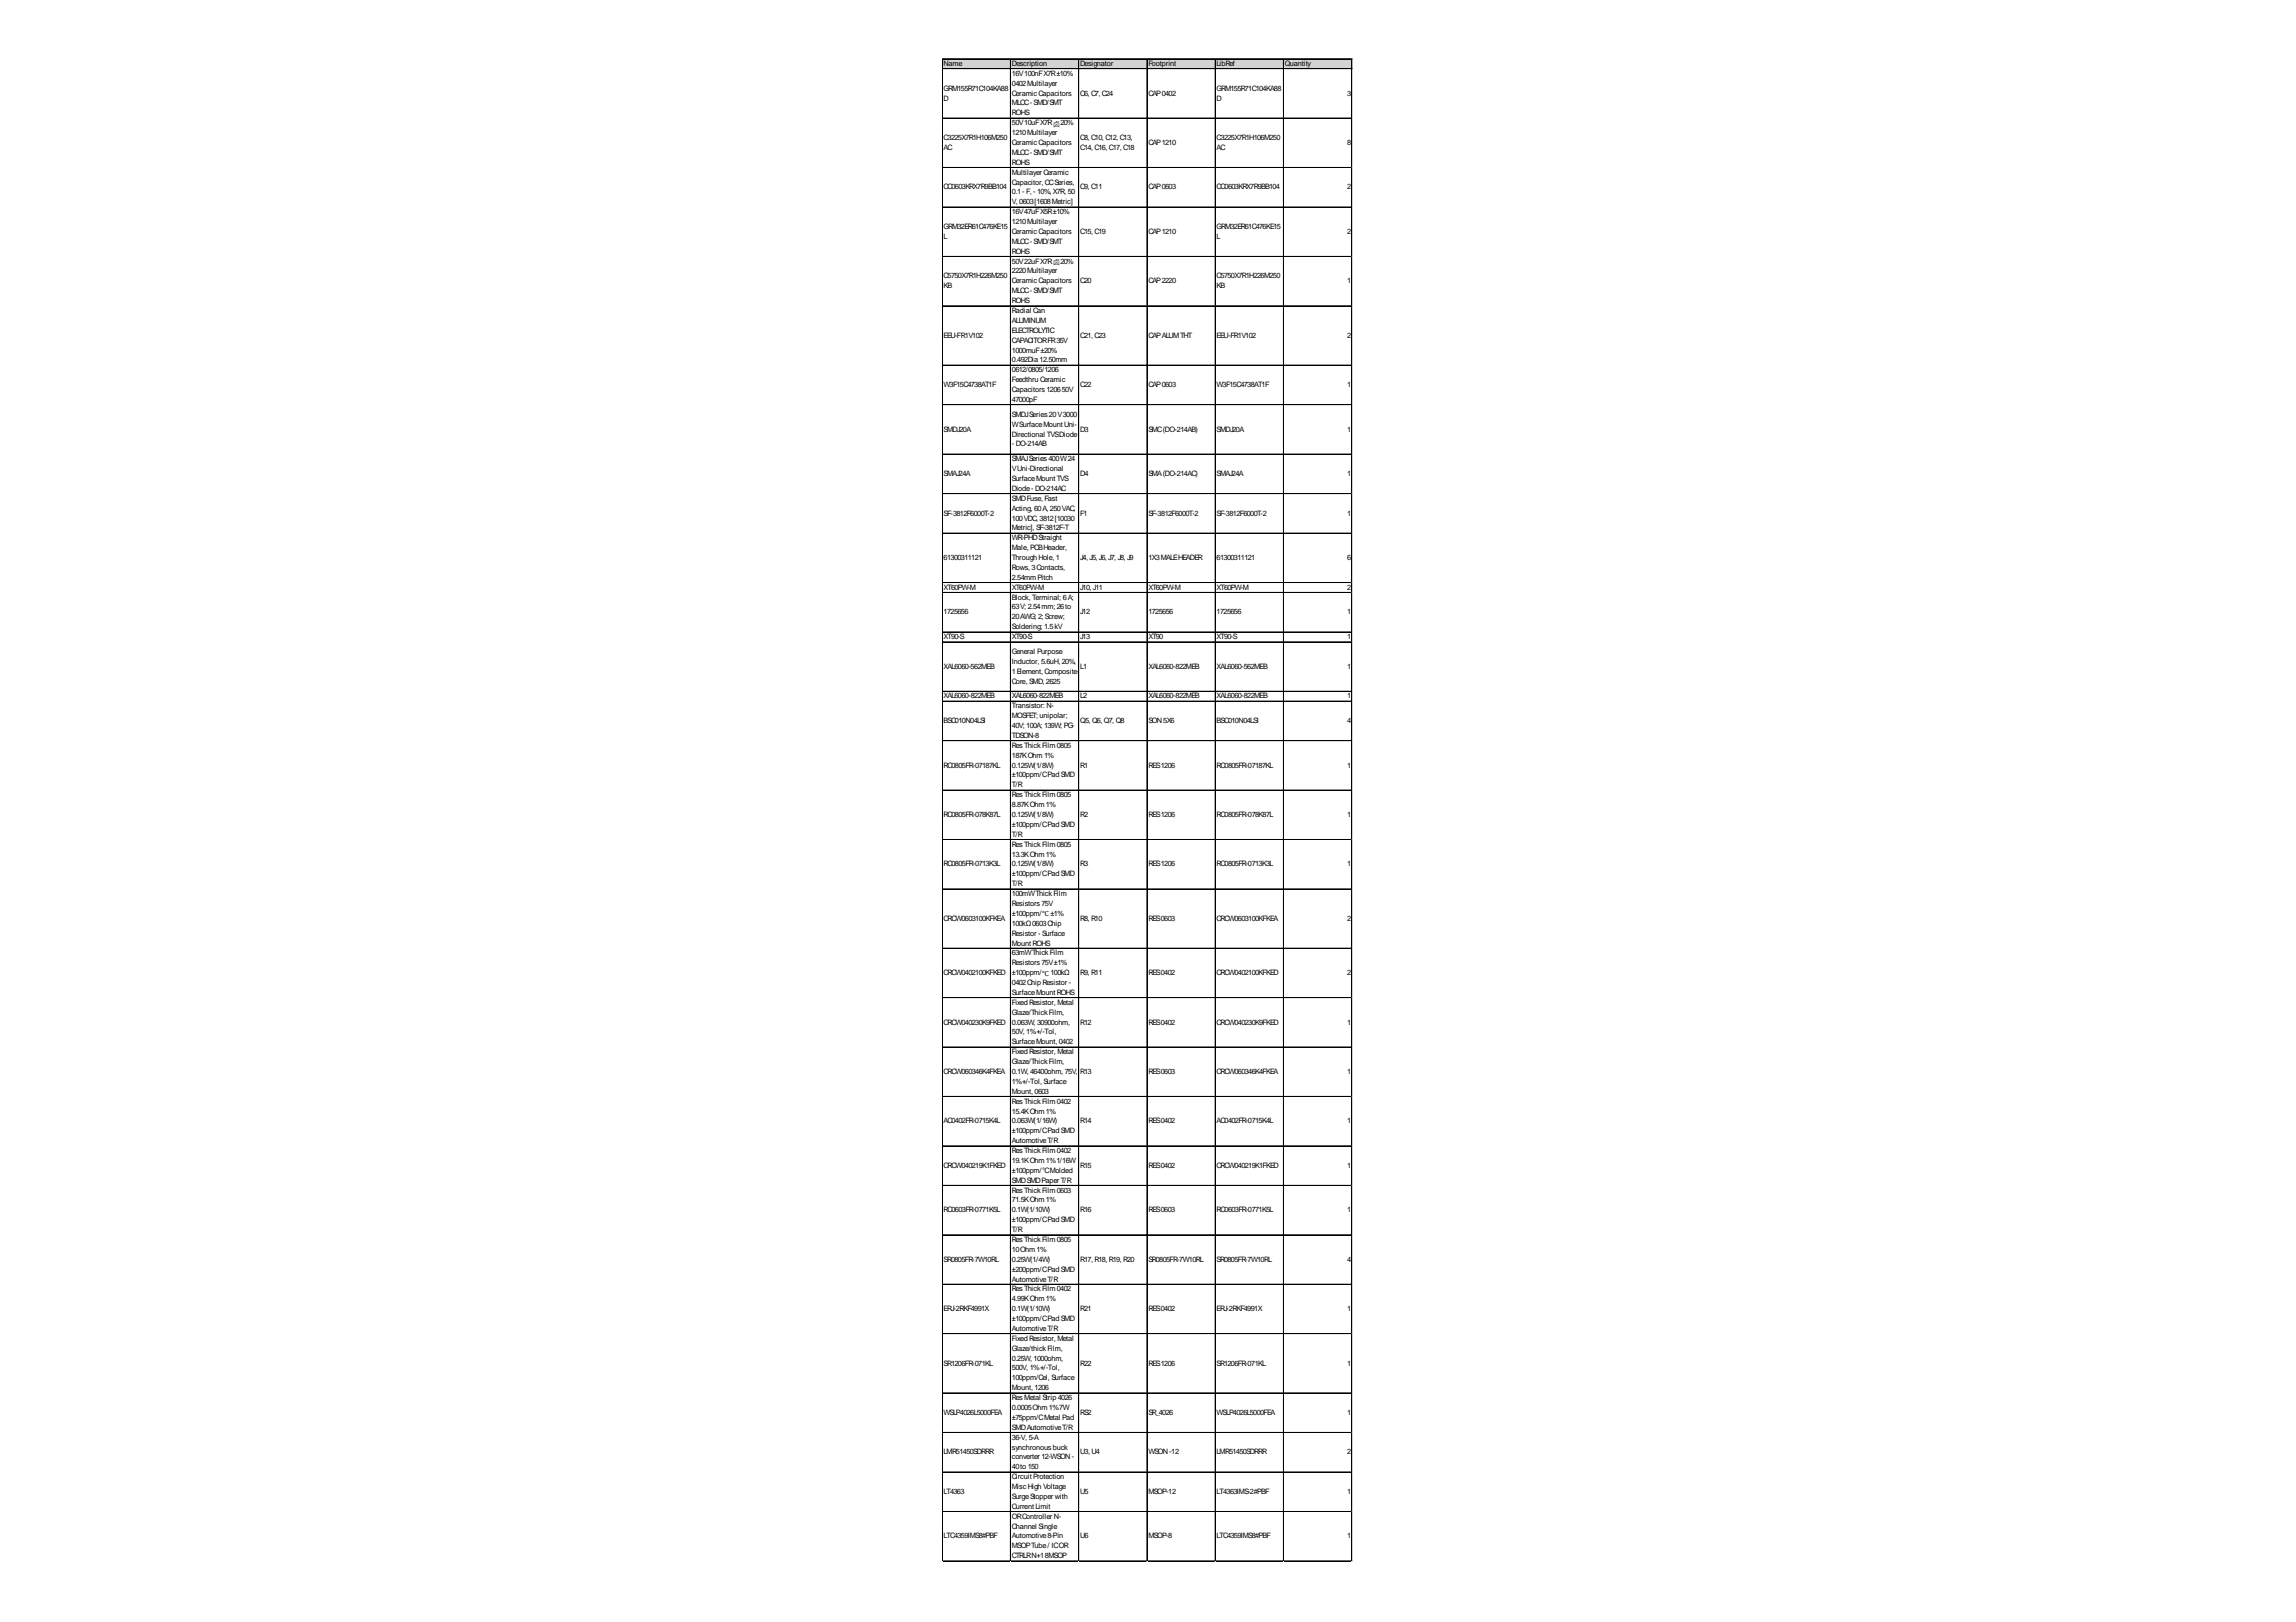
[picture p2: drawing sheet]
<svg xmlns="http://www.w3.org/2000/svg" width="297mm" height="210mm" viewBox="0 0 297 210" stroke-linecap="round" stroke-linejoin="round" font-family="sans-serif">
<defs><g id="words">
<g font-size="1">
<text x="122.1" y="8.5">Name</text>
<text x="122.1" y="11.7">GRM155R71C104KA88</text>
<text x="130.9" y="8.5">Description</text>
<text x="130.9" y="9.8">16V100nFX7R±10%</text>
<text x="130.9" y="11.1">0402Multilayer</text>
<text x="139.7" y="8.5">Designator</text>
<text x="148.6" y="8.5">Footprint</text>
<text x="157.4" y="8.5">LibRef</text>
<text x="157.4" y="11.7">GRM155R71C104KA88</text>
<text x="166.2" y="8.5">Quantity</text>
<text x="122.1" y="13">D</text>
<text x="130.9" y="12.4">CeramicCapacitors</text>
<text x="130.9" y="13.7">MLCC- SMD/SMT</text>
<text x="130.9" y="14.9">ROHS</text>
<text x="130.9" y="16.2">50V10uFX7R卤20%</text>
<text x="130.9" y="17.5">1210Multilayer</text>
<text x="139.7" y="12.4">C6, C7, C24</text>
<text x="148.6" y="12.4">CAP0402</text>
<text x="157.4" y="13">D</text>
<text x="174.3" y="12.4">3</text>
<text x="122.1" y="18.1">C3225X7R1H106M250</text>
<text x="122.1" y="19.4">AC</text>
<text x="130.9" y="18.8">CeramicCapacitors</text>
<text x="130.9" y="20">MLCC- SMD/SMT</text>
<text x="130.9" y="21.3">ROHS</text>
<text x="130.9" y="22.6">Multilayer Ceramic</text>
<text x="130.9" y="23.9">Capacitor, CCSeries,</text>
<text x="139.7" y="18.1">C8, C10, C12, C13,</text>
<text x="139.7" y="19.4">C14, C16, C17, C18</text>
<text x="148.6" y="18.8">CAP1210</text>
<text x="157.4" y="18.1">C3225X7R1H106M250</text>
<text x="157.4" y="19.4">AC</text>
<text x="174.3" y="18.8">8</text>
<text x="122.1" y="24.5">CC0603KRX7R9BB104</text>
<text x="122.1" y="29.6">GRM32ER61C476KE15</text>
<text x="130.9" y="25.2">0.1- F, - 10%, X7R, 50</text>
<text x="130.9" y="26.4">V, 0603[1608Metric]</text>
<text x="130.9" y="27.7">16V47uFX5R±10%</text>
<text x="130.9" y="29">1210Multilayer</text>
<text x="139.7" y="24.5">C9, C11</text>
<text x="148.6" y="24.5">CAP0603</text>
<text x="157.4" y="24.5">CC0603KRX7R9BB104</text>
<text x="157.4" y="29.6">GRM32ER61C476KE15</text>
<text x="174.3" y="24.5">2</text>
<text x="122.1" y="30.9">L</text>
<text x="130.9" y="30.3">CeramicCapacitors</text>
<text x="130.9" y="31.6">MLCC- SMD/SMT</text>
<text x="130.9" y="32.8">ROHS</text>
<text x="130.9" y="34.1">50V22uFX7R卤20%</text>
<text x="130.9" y="35.4">2220Multilayer</text>
<text x="139.7" y="30.3">C15, C19</text>
<text x="148.6" y="30.3">CAP1210</text>
<text x="157.4" y="30.9">L</text>
<text x="174.3" y="30.3">2</text>
<text x="122.1" y="36">C5750X7R1H226M250</text>
<text x="122.1" y="37.3">KB</text>
<text x="130.9" y="36.7">CeramicCapacitors</text>
<text x="130.9" y="38">MLCC- SMD/SMT</text>
<text x="130.9" y="39.2">ROHS</text>
<text x="130.9" y="40.5">Radial Can</text>
<text x="130.9" y="41.8">ALUMINUM</text>
<text x="139.7" y="36.7">C20</text>
<text x="148.6" y="36.7">CAP2220</text>
<text x="157.4" y="36">C5750X7R1H226M250</text>
<text x="157.4" y="37.3">KB</text>
<text x="174.3" y="36.7">1</text>
<text x="122.1" y="43.7">EEU-FR1V102</text>
<text x="130.9" y="43.1">ELECTROLYTIC</text>
<text x="130.9" y="44.3">CAPACITORFR35V</text>
<text x="130.9" y="45.6">1000muF±20%</text>
<text x="130.9" y="46.9">0.492Dia 12.50mm</text>
<text x="139.7" y="43.7">C21, C23</text>
<text x="148.6" y="43.7">CAPALUMTHT</text>
<text x="157.4" y="43.7">EEU-FR1V102</text>
<text x="174.3" y="43.7">2</text>
<text x="122.1" y="50.1">W3F15C4738AT1F</text>
<text x="130.9" y="48.2">0612/0805/1206</text>
<text x="130.9" y="49.5">Feedthru Ceramic</text>
<text x="130.9" y="50.7">Capacitors 120650V</text>
<text x="130.9" y="52">47000pF</text>
<text x="130.9" y="53.9">SMDJSeries20V3000</text>
<text x="139.7" y="50.1">C22</text>
<text x="148.6" y="50.1">CAP0603</text>
<text x="157.4" y="50.1">W3F15C4738AT1F</text>
<text x="174.3" y="50.1">1</text>
<text x="122.1" y="55.9">SMDJ20A</text>
<text x="130.9" y="55.2">WSurfaceMount Uni-</text>
<text x="130.9" y="56.5">Directional TVSDiode</text>
<text x="130.9" y="57.8">- DO-214AB</text>
<text x="130.9" y="59.7">SMAJSeries400W24</text>
<text x="139.7" y="55.9">D3</text>
<text x="148.6" y="55.9">SMC(DO-214AB)</text>
<text x="157.4" y="55.9">SMDJ20A</text>
<text x="174.3" y="55.9">1</text>
<text x="122.1" y="61.6">SMAJ24A</text>
<text x="130.9" y="61">VUni-Directional</text>
<text x="130.9" y="62.2">SurfaceMount TVS</text>
<text x="130.9" y="63.5">Diode- DO-214AC</text>
<text x="130.9" y="64.8">SMDFuse, Fast</text>
<text x="139.7" y="61.6">D4</text>
<text x="148.6" y="61.6">SMA(DO-214AC)</text>
<text x="157.4" y="61.6">SMAJ24A</text>
<text x="174.3" y="61.6">1</text>
<text x="122.1" y="66.7">SF-3812F6000T-2</text>
<text x="130.9" y="66.1">Acting, 60A, 250VAC,</text>
<text x="130.9" y="67.4">100VDC, 3812[10030</text>
<text x="130.9" y="68.6">Metric], SF-3812F-T</text>
<text x="130.9" y="69.9">WR-PHDStraight</text>
<text x="130.9" y="71.2">Male, PCBHeader,</text>
<text x="139.7" y="66.7">F1</text>
<text x="148.6" y="66.7">SF-3812F6000T-2</text>
<text x="157.4" y="66.7">SF-3812F6000T-2</text>
<text x="174.3" y="66.7">1</text>
<text x="122.1" y="72.5">61300311121</text>
<text x="122.1" y="76.3">XT60PW-M</text>
<text x="130.9" y="72.5">Through Hole, 1</text>
<text x="130.9" y="73.8">Rows, 3Contacts,</text>
<text x="130.9" y="75">2.54mmPitch</text>
<text x="130.9" y="76.3">XT60PW-M</text>
<text x="130.9" y="77.6">Block, Terminal; 6A;</text>
<text x="139.7" y="72.5">J4, J5, J6, J7, J8, J9</text>
<text x="139.7" y="76.3">J10, J11</text>
<text x="148.6" y="72.5">1X3MALEHEADER</text>
<text x="148.6" y="76.3">XT60PW-M</text>
<text x="157.4" y="72.5">61300311121</text>
<text x="157.4" y="76.3">XT60PW-M</text>
<text x="174.3" y="72.5">6</text>
<text x="174.3" y="76.3">2</text>
<text x="122.1" y="79.5">1725656</text>
<text x="122.1" y="82.7">XT90-S</text>
<text x="130.9" y="78.9">63V; 2.54mm; 26to</text>
<text x="130.9" y="80.2">20AWG; 2; Screw;</text>
<text x="130.9" y="81.4">Soldering; 1.5kV</text>
<text x="130.9" y="82.7">XT90-S</text>
<text x="139.7" y="79.5">J12</text>
<text x="139.7" y="82.7">J13</text>
<text x="148.6" y="79.5">1725656</text>
<text x="148.6" y="82.7">XT90</text>
<text x="157.4" y="79.5">1725656</text>
<text x="157.4" y="82.7">XT90-S</text>
<text x="174.3" y="79.5">1</text>
<text x="174.3" y="82.7">1</text>
<text x="122.1" y="86.5">XAL6060-562MEB</text>
<text x="130.9" y="84.6">General Purpose</text>
<text x="130.9" y="85.9">Inductor, 5.6uH, 20%,</text>
<text x="130.9" y="87.2">1Element, Composite-</text>
<text x="130.9" y="88.5">Core, SMD, 2625</text>
<text x="139.7" y="86.5">L1</text>
<text x="148.6" y="86.5">XAL6060-822MEB</text>
<text x="157.4" y="86.5">XAL6060-562MEB</text>
<text x="174.3" y="86.5">1</text>
<text x="122.1" y="90.4">XAL6060-822MEB</text>
<text x="122.1" y="93.6">BSC010N04LSI</text>
<text x="130.9" y="90.4">XAL6060-822MEB</text>
<text x="130.9" y="91.7">Transistor: N-</text>
<text x="130.9" y="92.9">MOSFET; unipolar;</text>
<text x="130.9" y="94.2">40V; 100A; 139W; PG-</text>
<text x="130.9" y="95.5">TDSON-8</text>
<text x="139.7" y="90.4">L2</text>
<text x="139.7" y="93.6">Q5, Q6, Q7, Q8</text>
<text x="148.6" y="90.4">XAL6060-822MEB</text>
<text x="148.6" y="93.6">SON5X6</text>
<text x="157.4" y="90.4">XAL6060-822MEB</text>
<text x="157.4" y="93.6">BSC010N04LSI</text>
<text x="174.3" y="90.4">1</text>
<text x="174.3" y="93.6">4</text>
<text x="122.1" y="99.3">RC0805FR-07187KL</text>
<text x="130.9" y="96.8">ResThickFilm0805</text>
<text x="130.9" y="98.1">187KOhm1%</text>
<text x="130.9" y="99.3">0.125W(1/8W)</text>
<text x="130.9" y="100.6">±100ppm/CPad SMD</text>
<text x="130.9" y="101.9">T/R</text>
<text x="139.7" y="99.3">R1</text>
<text x="148.6" y="99.3">RES1206</text>
<text x="157.4" y="99.3">RC0805FR-07187KL</text>
<text x="174.3" y="99.3">1</text>
<text x="122.1" y="105.7">RC0805FR-078K87L</text>
<text x="130.9" y="103.2">ResThickFilm0805</text>
<text x="130.9" y="104.5">8.87KOhm1%</text>
<text x="130.9" y="105.7">0.125W(1/8W)</text>
<text x="130.9" y="107">±100ppm/CPad SMD</text>
<text x="139.7" y="105.7">R2</text>
<text x="148.6" y="105.7">RES1206</text>
<text x="157.4" y="105.7">RC0805FR-078K87L</text>
<text x="174.3" y="105.7">1</text>
<text x="122.1" y="112.1">RC0805FR-0713K3L</text>
<text x="130.9" y="108.3">T/R</text>
<text x="130.9" y="109.6">ResThickFilm0805</text>
<text x="130.9" y="110.8">13.3KOhm1%</text>
<text x="130.9" y="112.1">0.125W(1/8W)</text>
<text x="130.9" y="113.4">±100ppm/CPad SMD</text>
<text x="139.7" y="112.1">R3</text>
<text x="148.6" y="112.1">RES1206</text>
<text x="157.4" y="112.1">RC0805FR-0713K3L</text>
<text x="174.3" y="112.1">1</text>
<text x="122.1" y="119.2">CRCW0603100KFKEA</text>
<text x="130.9" y="114.7">T/R</text>
<text x="130.9" y="116">100mWThickFilm</text>
<text x="130.9" y="117.2">Resistors 75V</text>
<text x="130.9" y="118.5">±100ppm/℃ ±1%</text>
<text x="130.9" y="119.8">100kΩ0603Chip</text>
<text x="139.7" y="119.2">R8, R10</text>
<text x="148.6" y="119.2">RES0603</text>
<text x="157.4" y="119.2">CRCW0603100KFKEA</text>
<text x="174.3" y="119.2">2</text>
<text x="130.9" y="121.1">Resistor - Surface</text>
<text x="130.9" y="122.4">Mount ROHS</text>
<text x="130.9" y="123.6">63mWThickFilm</text>
<text x="130.9" y="124.9">Resistors 75V±1%</text>
<text x="122.1" y="126.2">CRCW0402100KFKED</text>
<text x="130.9" y="126.2">±100ppm/℃ 100kΩ</text>
<text x="130.9" y="127.5">0402Chip Resistor -</text>
<text x="130.9" y="128.8">SurfaceMount ROHS</text>
<text x="130.9" y="130">Fixed Resistor, Metal</text>
<text x="130.9" y="131.3">Glaze/ThickFilm,</text>
<text x="139.7" y="126.2">R9, R11</text>
<text x="148.6" y="126.2">RES0402</text>
<text x="157.4" y="126.2">CRCW0402100KFKED</text>
<text x="174.3" y="126.2">2</text>
<text x="122.1" y="132.6">CRCW040230K9FKED</text>
<text x="130.9" y="132.6">0.063W, 30900ohm,</text>
<text x="130.9" y="133.9">50V, 1%+/-Tol,</text>
<text x="130.9" y="135.1">SurfaceMount, 0402</text>
<text x="130.9" y="136.4">Fixed Resistor, Metal</text>
<text x="130.9" y="137.7">Glaze/ThickFilm,</text>
<text x="139.7" y="132.6">R12</text>
<text x="148.6" y="132.6">RES0402</text>
<text x="157.4" y="132.6">CRCW040230K9FKED</text>
<text x="174.3" y="132.6">1</text>
<text x="122.1" y="139">CRCW060346K4FKEA</text>
<text x="130.9" y="139">0.1W, 46400ohm, 75V,</text>
<text x="130.9" y="140.3">1%+/-Tol, Surface</text>
<text x="130.9" y="141.5">Mount, 0603</text>
<text x="130.9" y="142.8">ResThickFilm0402</text>
<text x="139.7" y="139">R13</text>
<text x="148.6" y="139">RES0603</text>
<text x="157.4" y="139">CRCW060346K4FKEA</text>
<text x="174.3" y="139">1</text>
<text x="122.1" y="145.4">AC0402FR-0715K4L</text>
<text x="130.9" y="144.1">15.4KOhm1%</text>
<text x="130.9" y="145.4">0.063W(1/16W)</text>
<text x="130.9" y="146.7">±100ppm/CPad SMD</text>
<text x="130.9" y="147.9">AutomotiveT/R</text>
<text x="130.9" y="149.2">ResThickFilm0402</text>
<text x="139.7" y="145.4">R14</text>
<text x="148.6" y="145.4">RES0402</text>
<text x="157.4" y="145.4">AC0402FR-0715K4L</text>
<text x="174.3" y="145.4">1</text>
<text x="122.1" y="151.1">CRCW040219K1FKED</text>
<text x="130.9" y="150.5">19.1KOhm1%1/16W</text>
<text x="130.9" y="151.8">±100ppm/°CMolded</text>
<text x="130.9" y="153.1">SMDSMDPaper T/R</text>
<text x="130.9" y="154.3">ResThickFilm0603</text>
<text x="130.9" y="155.6">71.5KOhm1%</text>
<text x="139.7" y="151.1">R15</text>
<text x="148.6" y="151.1">RES0402</text>
<text x="157.4" y="151.1">CRCW040219K1FKED</text>
<text x="174.3" y="151.1">1</text>
<text x="122.1" y="156.9">RC0603FR-0771K5L</text>
<text x="130.9" y="156.9">0.1W(1/10W)</text>
<text x="130.9" y="158.2">±100ppm/CPad SMD</text>
<text x="130.9" y="159.4">T/R</text>
<text x="130.9" y="160.7">ResThickFilm0805</text>
<text x="139.7" y="156.9">R16</text>
<text x="148.6" y="156.9">RES0603</text>
<text x="157.4" y="156.9">RC0603FR-0771K5L</text>
<text x="174.3" y="156.9">1</text>
<text x="122.1" y="163.3">SR0805FR-7W10RL</text>
<text x="130.9" y="162">10Ohm1%</text>
<text x="130.9" y="163.3">0.25W(1/4W)</text>
<text x="130.9" y="164.6">±200ppm/CPad SMD</text>
<text x="130.9" y="165.8">AutomotiveT/R</text>
<text x="130.9" y="167.1">ResThickFilm0402</text>
<text x="139.7" y="163.3">R17, R18, R19, R20</text>
<text x="148.6" y="163.3">SR0805FR-7W10RL</text>
<text x="157.4" y="163.3">SR0805FR-7W10RL</text>
<text x="174.3" y="163.3">4</text>
<text x="122.1" y="169.7">ERJ-2RKF4991X</text>
<text x="130.9" y="168.4">4.99KOhm1%</text>
<text x="130.9" y="169.7">0.1W(1/10W)</text>
<text x="130.9" y="171">±100ppm/CPad SMD</text>
<text x="130.9" y="172.2">AutomotiveT/R</text>
<text x="130.9" y="173.5">Fixed Resistor, Metal</text>
<text x="139.7" y="169.7">R21</text>
<text x="148.6" y="169.7">RES0402</text>
<text x="157.4" y="169.7">ERJ-2RKF4991X</text>
<text x="174.3" y="169.7">1</text>
<text x="122.1" y="176.7">SR1206FR-071KL</text>
<text x="130.9" y="174.8">Glaze/thickFilm,</text>
<text x="130.9" y="176.1">0.25W, 1000ohm,</text>
<text x="130.9" y="177.3">500V, 1%+/-Tol,</text>
<text x="130.9" y="178.6">100ppm/Cel, Surface</text>
<text x="130.9" y="179.9">Mount, 1206</text>
<text x="139.7" y="176.7">R22</text>
<text x="148.6" y="176.7">RES1206</text>
<text x="157.4" y="176.7">SR1206FR-071KL</text>
<text x="174.3" y="176.7">1</text>
<text x="122.1" y="183.1">WSLP4026L5000FEA</text>
<text x="130.9" y="181.2">ResMetal Strip 4026</text>
<text x="130.9" y="182.5">0.0005Ohm1%7W</text>
<text x="130.9" y="183.7">±75ppm/CMetal Pad</text>
<text x="130.9" y="185">SMDAutomotiveT/R</text>
<text x="139.7" y="183.1">RS2</text>
<text x="148.6" y="183.1">SR_4026</text>
<text x="157.4" y="183.1">WSLP4026L5000FEA</text>
<text x="174.3" y="183.1">1</text>
<text x="122.1" y="188.2">LMR51450SDRRR</text>
<text x="130.9" y="186.3">36-V, 5-A</text>
<text x="130.9" y="187.6">synchronousbuck</text>
<text x="130.9" y="188.9">converter 12-WSON-</text>
<text x="130.9" y="190.1">40to 150</text>
<text x="130.9" y="191.4">Circuit Protection</text>
<text x="139.7" y="188.2">U3, U4</text>
<text x="148.6" y="188.2">WSON-12</text>
<text x="157.4" y="188.2">LMR51450SDRRR</text>
<text x="174.3" y="188.2">2</text>
<text x="122.1" y="193.3">LT4363</text>
<text x="130.9" y="192.7">MiscHigh Voltage</text>
<text x="130.9" y="194">SurgeStopper with</text>
<text x="130.9" y="195.3">Current Limit</text>
<text x="130.9" y="196.5">ORController N-</text>
<text x="130.9" y="197.8">Channel Single</text>
<text x="139.7" y="193.3">U5</text>
<text x="148.6" y="193.3">MSOP-12</text>
<text x="157.4" y="193.3">LT4363IMS-2#PBF</text>
<text x="174.3" y="193.3">1</text>
<text x="122.1" y="199.1">LTC4359IMS8#PBF</text>
<text x="130.9" y="199.1">Automotive8-Pin</text>
<text x="130.9" y="200.4">MSOPTube/ ICOR</text>
<text x="130.9" y="201.6">CTRLRN+18MSOP</text>
<text x="139.7" y="199.1">U6</text>
<text x="148.6" y="199.1">MSOP-8</text>
<text x="157.4" y="199.1">LTC4359IMS8#PBF</text>
<text x="174.3" y="199.1">1</text>
</g>
</g></defs>
<path d="M121.9 7.6h53.1v1.3h-53.1z" fill="#d3d3d3"/>
<g fill="none" stroke="#000" stroke-width=".13">
<path d="M121.9 7.6v194.5M122 7.6h52.9M122 8.9h52.9M122 15.3h52.9M130.7 7.7v194.4M130.8 7.7v194.4M139.5 7.7v194.4M139.6 7.7v194.4M148.4 7.7v194.4M157.2 7.7v194.4M166 7.7v194.4M166.1 7.7v194.4"/>
<path d="M174.9 7.7v194.4M122 21.7h52.9M122 26.8h52.9M122 33.2h52.9M122 39.6h52.9M122 47.2h52.9M122 47.3h52.9M122 52.4h52.9M122 58.8h52.9M122 63.9h52.9M122 69h52.9M122 75.4h52.9"/>
<path d="M122 76.7h52.9M122 81.8h52.9M122 83.1h52.9M122 89.5h52.9M122 90.7h52.9M122 90.8h52.9M122 95.8h52.9M122 95.9h52.9M122 102.2h52.9M122 102.3h52.9M122 108.6h52.9M122 108.7h52.9"/>
<path d="M122 115h52.9M122 115.1h52.9M122 122.7h52.9M122 129.1h52.9M122 135.5h52.9M122 141.9h52.9M122 148.3h52.9M122 153.4h52.9M122 159.8h52.9M122 166.2h52.9M122 172.6h52.9M122 180.3h52.9"/>
<path d="M122 185.4h52.9M122 190.5h52.9M122 195.6h52.9M122 202h52.9"/>
</g>
<path d="M121.9 202.1h.1" fill="none" stroke="#e0e0e0" stroke-width=".13"/>
<path d="M121.9 202.1h.1z" fill="#e0e0e0"/>
<path d="M130.7 202.1h.1" fill="none" stroke="#e0e0e0" stroke-width=".13"/>
<path d="M130.7 202.1h.1z" fill="#e0e0e0"/>
<path d="M139.5 202.1h.1" fill="none" stroke="#e0e0e0" stroke-width=".13"/>
<path d="M139.5 202.1h.1z" fill="#e0e0e0"/>
<path d="M148.4 202.1h.1" fill="none" stroke="#e0e0e0" stroke-width=".13"/>
<path d="M157.2 202.1h.1" fill="none" stroke="#e0e0e0" stroke-width=".13"/>
<path d="M157.2 202.1h.1z" fill="#e0e0e0"/>
<path d="M166 202.1h.1" fill="none" stroke="#e0e0e0" stroke-width=".13"/>
<path d="M166 202.1h.1z" fill="#e0e0e0"/>
<path d="M174.9 202.1h.1" fill="none" stroke="#e0e0e0" stroke-width=".13"/>
<path d="M174.9 15.3h.1" fill="none" stroke="#e0e0e0" stroke-width=".13"/>
<path d="M174.9 15.3h.1z" fill="#e0e0e0"/>
<path d="M174.9 21.7h.1" fill="none" stroke="#e0e0e0" stroke-width=".13"/>
<path d="M174.9 21.7h.1z" fill="#e0e0e0"/>
<path d="M174.9 26.8h.1" fill="none" stroke="#e0e0e0" stroke-width=".13"/>
<path d="M174.9 26.8l.1 .1z" fill="#e0e0e0"/>
<path d="M174.9 33.2h.1" fill="none" stroke="#e0e0e0" stroke-width=".13"/>
<path d="M174.9 33.2h.1z" fill="#e0e0e0"/>
<path d="M174.9 39.6h.1" fill="none" stroke="#e0e0e0" stroke-width=".13"/>
<path d="M174.9 39.6h.1z" fill="#e0e0e0"/>
<path d="M174.9 47.2h.1" fill="none" stroke="#e0e0e0" stroke-width=".13"/>
<path d="M174.9 47.2l.1 .1z" fill="#e0e0e0"/>
<path d="M174.9 52.4h.1" fill="none" stroke="#e0e0e0" stroke-width=".13"/>
<path d="M174.9 52.4h.1z" fill="#e0e0e0"/>
<path d="M174.9 58.8h.1" fill="none" stroke="#e0e0e0" stroke-width=".13"/>
<path d="M174.9 58.8h.1z" fill="#e0e0e0"/>
<path d="M174.9 63.9h.1" fill="none" stroke="#e0e0e0" stroke-width=".13"/>
<path d="M174.9 63.9h.1z" fill="#e0e0e0"/>
<path d="M174.9 69h.1" fill="none" stroke="#e0e0e0" stroke-width=".13"/>
<path d="M174.9 69l.1 .1z" fill="#e0e0e0"/>
<path d="M174.9 75.4h.1" fill="none" stroke="#e0e0e0" stroke-width=".13"/>
<path d="M174.9 75.4h.1z" fill="#e0e0e0"/>
<path d="M174.9 76.7h.1" fill="none" stroke="#e0e0e0" stroke-width=".13"/>
<path d="M174.9 76.7h.1z" fill="#e0e0e0"/>
<path d="M174.9 81.8h.1" fill="none" stroke="#e0e0e0" stroke-width=".13"/>
<path d="M174.9 81.8h.1z" fill="#e0e0e0"/>
<path d="M174.9 83.1h.1" fill="none" stroke="#e0e0e0" stroke-width=".13"/>
<path d="M174.9 83.1h.1z" fill="#e0e0e0"/>
<path d="M174.9 89.5h.1" fill="none" stroke="#e0e0e0" stroke-width=".13"/>
<path d="M174.9 89.5h.1z" fill="#e0e0e0"/>
<path d="M174.9 90.7h.1" fill="none" stroke="#e0e0e0" stroke-width=".13"/>
<path d="M174.9 90.7l.1 .1z" fill="#e0e0e0"/>
<path d="M174.9 95.8h.1" fill="none" stroke="#e0e0e0" stroke-width=".13"/>
<path d="M174.9 95.8l.1 .1z" fill="#e0e0e0"/>
<path d="M174.9 102.2h.1" fill="none" stroke="#e0e0e0" stroke-width=".13"/>
<path d="M174.9 102.2l.1 .1z" fill="#e0e0e0"/>
<path d="M174.9 108.6h.1" fill="none" stroke="#e0e0e0" stroke-width=".13"/>
<path d="M174.9 108.6l.1 .1z" fill="#e0e0e0"/>
<path d="M174.9 115h.1" fill="none" stroke="#e0e0e0" stroke-width=".13"/>
<path d="M174.9 115l.1 .1z" fill="#e0e0e0"/>
<path d="M174.9 122.7h.1" fill="none" stroke="#e0e0e0" stroke-width=".13"/>
<path d="M174.9 122.7l.1 .1z" fill="#e0e0e0"/>
<path d="M174.9 129.1h.1" fill="none" stroke="#e0e0e0" stroke-width=".13"/>
<path d="M174.9 129.1l.1 .1z" fill="#e0e0e0"/>
<path d="M174.9 135.5h.1" fill="none" stroke="#e0e0e0" stroke-width=".13"/>
<path d="M174.9 135.5l.1 .1z" fill="#e0e0e0"/>
<path d="M174.9 141.9h.1" fill="none" stroke="#e0e0e0" stroke-width=".13"/>
<path d="M174.9 141.9l.1 .1z" fill="#e0e0e0"/>
<path d="M174.9 148.3h.1" fill="none" stroke="#e0e0e0" stroke-width=".13"/>
<path d="M174.9 148.3h.1z" fill="#e0e0e0"/>
<path d="M174.9 153.4h.1" fill="none" stroke="#e0e0e0" stroke-width=".13"/>
<path d="M174.9 153.4l.1 .1z" fill="#e0e0e0"/>
<path d="M174.9 159.8h.1" fill="none" stroke="#e0e0e0" stroke-width=".13"/>
<path d="M174.9 159.8l.1 .1z" fill="#e0e0e0"/>
<path d="M174.9 166.2h.1" fill="none" stroke="#e0e0e0" stroke-width=".13"/>
<path d="M174.9 166.2l.1 .1z" fill="#e0e0e0"/>
<path d="M174.9 172.6h.1" fill="none" stroke="#e0e0e0" stroke-width=".13"/>
<path d="M174.9 172.6h.1z" fill="#e0e0e0"/>
<path d="M174.9 180.3h.1" fill="none" stroke="#e0e0e0" stroke-width=".13"/>
<path d="M174.9 180.3h.1z" fill="#e0e0e0"/>
<path d="M174.9 185.4h.1" fill="none" stroke="#e0e0e0" stroke-width=".13"/>
<path d="M174.9 185.4h.1z" fill="#e0e0e0"/>
<path d="M174.9 190.5h.1" fill="none" stroke="#e0e0e0" stroke-width=".13"/>
<path d="M174.9 190.5h.1z" fill="#e0e0e0"/>
<path d="M174.9 195.6h.1" fill="none" stroke="#e0e0e0" stroke-width=".13"/>
<path d="M174.9 195.6l.1 .1z" fill="#e0e0e0"/>
<path d="M174.9 202h.1" fill="none" stroke="#e0e0e0" stroke-width=".13"/>
<path d="M174.9 202l.1 .1z" fill="#e0e0e0"/>
<use href="#words"/>
</svg>
